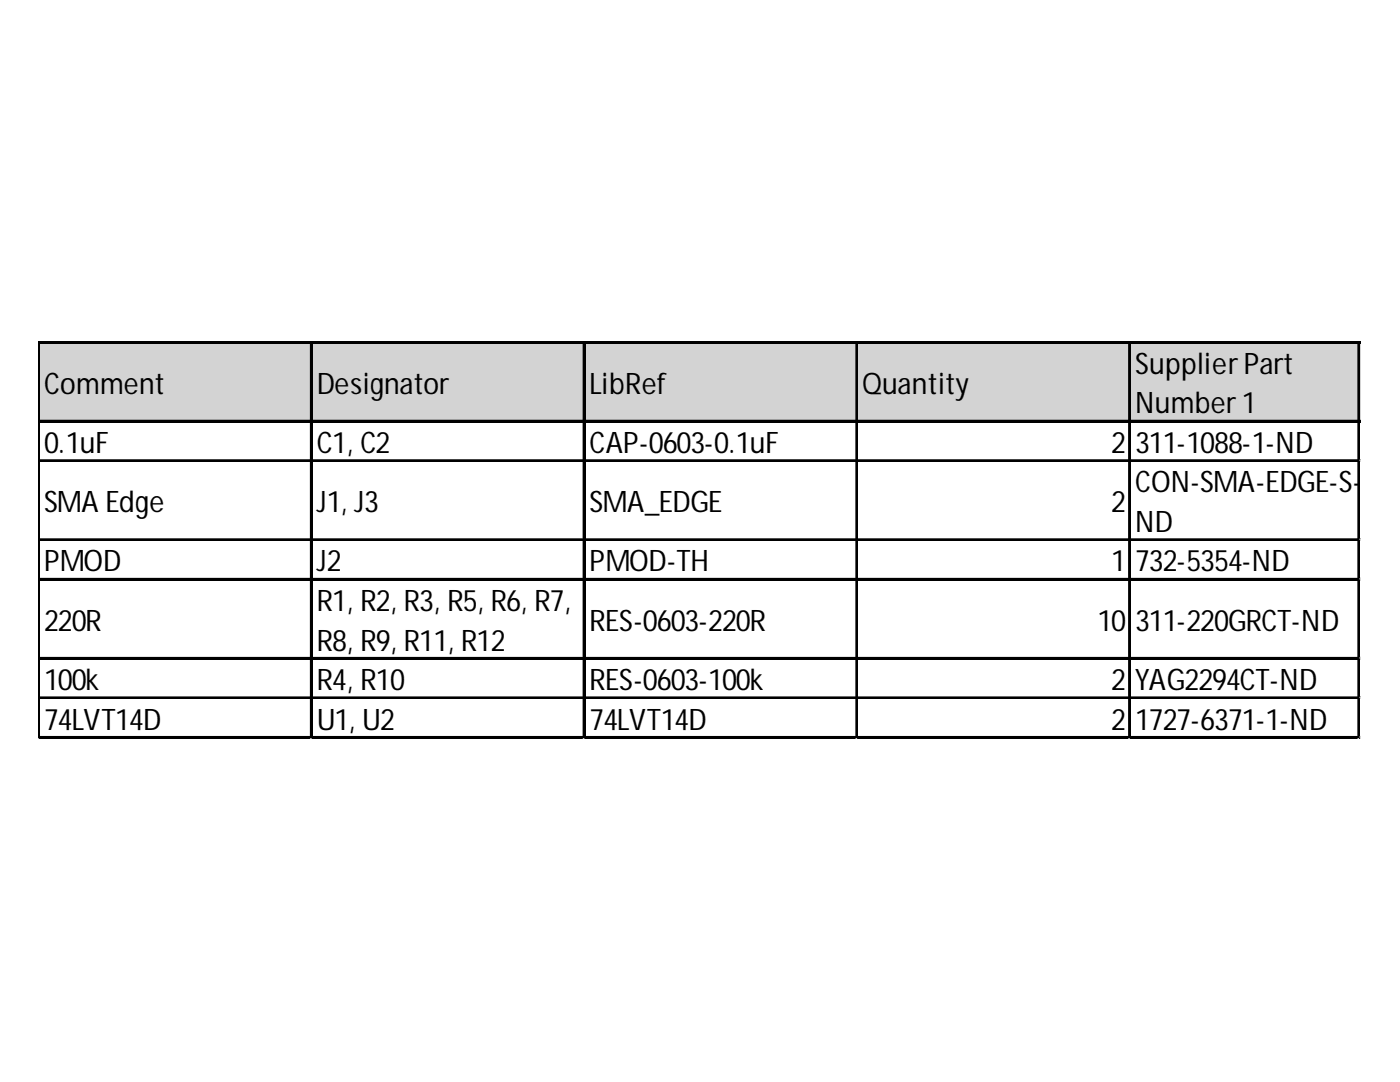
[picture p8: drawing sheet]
<svg xmlns="http://www.w3.org/2000/svg" width="279mm" height="216mm" viewBox="0 0 279 216" stroke-linecap="round" stroke-linejoin="round" font-family="sans-serif">
<defs><g id="words">
<g font-size="5.9">
<text x="226.5" y="74.6">SupplierPart</text>
<text x="8.8" y="78.5">Comment</text>
<text x="63.2" y="78.5">Designator</text>
<text x="117.7" y="78.5">LibRef</text>
<text x="172.1" y="78.5">Quantity</text>
<text x="226.5" y="82.5">Number1</text>
<text x="8.8" y="90.4">0.1uF</text>
<text x="63.2" y="90.4">C1, C2</text>
<text x="117.7" y="90.4">CAP-0603-0.1uF</text>
<text x="221.8" y="90.4">2</text>
<text x="226.5" y="90.4">311-1088-1-ND</text>
<text x="226.5" y="98.3">CON-SMA-EDGE-S-</text>
<text x="8.8" y="102.2">SMAEdge</text>
<text x="63.2" y="102.2">J1, J3</text>
<text x="117.7" y="102.2">SMA_EDGE</text>
<text x="221.8" y="102.2">2</text>
<text x="226.5" y="106.1">ND</text>
<text x="8.8" y="114">PMOD</text>
<text x="63.2" y="114">J2</text>
<text x="117.7" y="114">PMOD-TH</text>
<text x="221.8" y="114">1</text>
<text x="226.5" y="114">732-5354-ND</text>
<text x="8.8" y="125.9">220R</text>
<text x="63.2" y="121.9">R1, R2, R3, R5, R6, R7,</text>
<text x="117.7" y="125.9">RES-0603-220R</text>
<text x="219" y="125.9">10</text>
<text x="226.5" y="125.9">311-220GRCT-ND</text>
<text x="63.2" y="129.8">R8, R9, R11, R12</text>
<text x="8.8" y="137.7">100k</text>
<text x="63.2" y="137.7">R4, R10</text>
<text x="117.7" y="137.7">RES-0603-100k</text>
<text x="221.8" y="137.7">2</text>
<text x="226.5" y="137.7">YAG2294CT-ND</text>
<text x="8.8" y="145.6">74LVT14D</text>
<text x="63.2" y="145.6">U1, U2</text>
<text x="117.7" y="145.6">74LVT14D</text>
<text x="221.8" y="145.6">2</text>
<text x="226.5" y="145.6">1727-6371-1-ND</text>
</g>
</g></defs>
<path d="M8 68.5h263.5v15.8h-263.5z" fill="#d3d3d3"/>
<g fill="none" stroke="#000" stroke-width=".39">
<path d="M7.6 68.2v79.2M7.8 68.2v79.2M8 68.2h263.5M8 68.4h263.5M62 68.6v78.8M62.2 68.6v78.8M116.5 68.6v78.8M116.7 68.6v78.8M170.9 68.6v78.8M171.1 68.6v78.8M225.3 68.6v78.8M225.5 68.6v78.8"/>
<path d="M271.1 68.6v78.8M271.3 68.6v78.8M8 84h263.5M8 84.1h263.5M8 91.8h263.5M8 92h263.5M8 107.6h263.5M8 107.8h263.5M8 115.5h263.5M8 115.7h263.5M8 131.3h263.5M8 131.5h263.5"/>
<path d="M8 139.2h263.5M8 139.4h263.5M8 147h263.5M8 147.2h263.5"/>
</g>
<path d="M7.6 147.4v.1" fill="none" stroke="#d4d4d4" stroke-width=".39"/>
<path d="M7.6 147.4l.4 .1z" fill="#d4d4d4"/>
<path d="M62 147.4v.1" fill="none" stroke="#d4d4d4" stroke-width=".39"/>
<path d="M62 147.4l.4 .1z" fill="#d4d4d4"/>
<path d="M116.5 147.4v.1" fill="none" stroke="#d4d4d4" stroke-width=".39"/>
<path d="M116.5 147.4l.4 .1z" fill="#d4d4d4"/>
<path d="M170.9 147.4v.1" fill="none" stroke="#d4d4d4" stroke-width=".39"/>
<path d="M170.9 147.4l.4 .1z" fill="#d4d4d4"/>
<path d="M225.3 147.4v.1" fill="none" stroke="#d4d4d4" stroke-width=".39"/>
<path d="M225.3 147.4l.4 .1z" fill="#d4d4d4"/>
<path d="M271.1 147.4v.1" fill="none" stroke="#d4d4d4" stroke-width=".39"/>
<path d="M271.1 147.4l.4 .1z" fill="#d4d4d4"/>
<path d="M271.5 91.8h.1" fill="none" stroke="#d4d4d4" stroke-width=".39"/>
<path d="M271.5 91.8v.4z" fill="#d4d4d4"/>
<path d="M271.5 107.6h.1" fill="none" stroke="#d4d4d4" stroke-width=".39"/>
<path d="M271.5 107.6v.4z" fill="#d4d4d4"/>
<path d="M271.5 115.5h.1" fill="none" stroke="#d4d4d4" stroke-width=".39"/>
<path d="M271.5 115.5v.4z" fill="#d4d4d4"/>
<path d="M271.5 131.3h.1" fill="none" stroke="#d4d4d4" stroke-width=".39"/>
<path d="M271.5 131.3v.4z" fill="#d4d4d4"/>
<path d="M271.5 139.2h.1" fill="none" stroke="#d4d4d4" stroke-width=".39"/>
<path d="M271.5 139.2v.4z" fill="#d4d4d4"/>
<path d="M271.5 147h.1" fill="none" stroke="#d4d4d4" stroke-width=".39"/>
<path d="M271.5 147v.4z" fill="#d4d4d4"/>
<use href="#words"/>
</svg>
